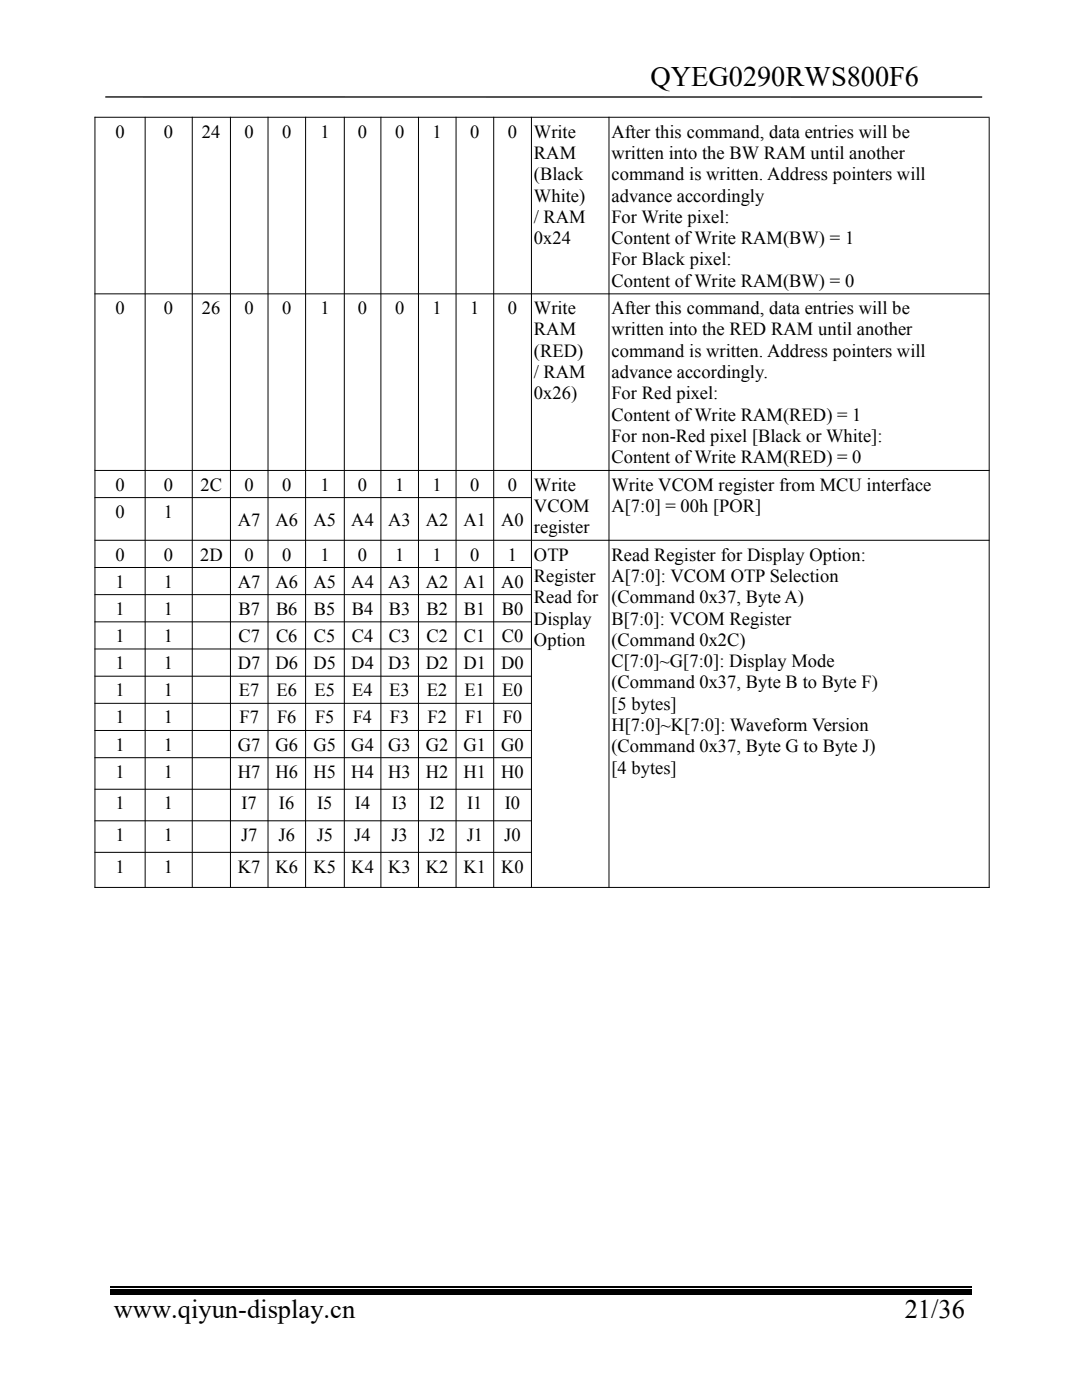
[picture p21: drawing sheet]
<svg xmlns="http://www.w3.org/2000/svg" width="216mm" height="279mm" viewBox="0 0 216 279" stroke-linecap="round" stroke-linejoin="round" font-family="sans-serif">
<defs><g id="words">
<text font-size="5.6" x="129.8" y="17.1">QYEG0290RWS800F6</text>
<g font-size="5.3">
<text x="22.7" y="263.1">www.qiyun-display.cn</text>
<text x="180.5" y="263.1">21/36</text>
</g>
<g font-size="3.7">
<text x="23" y="27.4">0</text>
<text x="32.7" y="27.4">0</text>
<text x="40.3" y="27.4">24</text>
<text x="48.8" y="27.4">0</text>
<text x="56.3" y="27.4">0</text>
<text x="63.9" y="27.4">1</text>
<text x="71.4" y="27.4">0</text>
<text x="78.8" y="27.4">0</text>
<text x="86.3" y="27.4">1</text>
<text x="93.8" y="27.4">0</text>
<text x="101.3" y="27.4">0</text>
<text x="106.6" y="27.4">Write</text>
<text x="122" y="27.4">After this command, data entries will be</text>
<text x="106.6" y="31.7">RAM</text>
<text x="106.6" y="36">(Black</text>
<text x="122" y="31.7">written into the BW RAM until another</text>
<text x="122" y="36">command is written. Address pointers will</text>
<text x="106.6" y="40.2">White)</text>
<text x="122" y="40.2">advance accordingly</text>
<text x="106.6" y="44.5">/ RAM</text>
<text x="122" y="44.5">For Write pixel:</text>
<text x="106.6" y="48.7">0x24</text>
<text x="122" y="48.7">Content ofWrite RAM(BW) = 1</text>
<text x="122" y="53">For Black pixel:</text>
<text x="122" y="57.3">Content ofWrite RAM(BW) = 0</text>
<text x="23" y="62.7">0</text>
<text x="32.7" y="62.7">0</text>
<text x="40.3" y="62.7">26</text>
<text x="48.8" y="62.7">0</text>
<text x="56.3" y="62.7">0</text>
<text x="63.9" y="62.7">1</text>
<text x="71.4" y="62.7">0</text>
<text x="78.8" y="62.7">0</text>
<text x="86.3" y="62.7">1</text>
<text x="93.8" y="62.7">1</text>
<text x="101.3" y="62.7">0</text>
<text x="106.6" y="62.7">Write</text>
<text x="122" y="62.7">After this command, data entries will be</text>
<text x="106.6" y="66.9">RAM</text>
<text x="106.6" y="71.2">(RED)</text>
<text x="122" y="66.9">written into the RED RAM until another</text>
<text x="122" y="71.2">command is written. Address pointers will</text>
<text x="106.6" y="75.5">/ RAM</text>
<text x="122" y="75.5">advance accordingly.</text>
<text x="106.6" y="79.7">0x26)</text>
<text x="122" y="79.7">For Red pixel:</text>
<text x="122" y="84">Content ofWrite RAM(RED) = 1</text>
<text x="122" y="88.2">For non-Red pixel [Black or White]:</text>
<text x="122" y="92.5">Content ofWrite RAM(RED) = 0</text>
<text x="23" y="97.9">0</text>
<text x="32.7" y="97.9">0</text>
<text x="40" y="97.9">2C</text>
<text x="48.8" y="97.9">0</text>
<text x="56.3" y="97.9">0</text>
<text x="63.9" y="97.9">1</text>
<text x="71.4" y="97.9">0</text>
<text x="78.8" y="97.9">1</text>
<text x="86.3" y="97.9">1</text>
<text x="93.8" y="97.9">0</text>
<text x="101.3" y="97.9">0</text>
<text x="106.6" y="97.9">Write</text>
<text x="122" y="97.9">Write VCOM register from MCU interface</text>
<text x="23" y="103.4">0</text>
<text x="32.7" y="103.4">1</text>
<text x="47.5" y="104.9">A7</text>
<text x="54.9" y="104.9">A6</text>
<text x="62.6" y="104.9">A5</text>
<text x="70.1" y="104.9">A4</text>
<text x="77.5" y="104.9">A3</text>
<text x="85" y="104.9">A2</text>
<text x="92.5" y="104.9">A1</text>
<text x="100" y="104.9">A0</text>
<text x="106.6" y="102.2">VCOM</text>
<text x="106.6" y="106.4">register</text>
<text x="122" y="102.2">A[7:0] = 00h [POR]</text>
<text x="23" y="111.9">0</text>
<text x="32.7" y="111.9">0</text>
<text x="39.9" y="111.9">2D</text>
<text x="48.8" y="111.9">0</text>
<text x="56.3" y="111.9">0</text>
<text x="63.9" y="111.9">1</text>
<text x="71.4" y="111.9">0</text>
<text x="78.8" y="111.9">1</text>
<text x="86.3" y="111.9">1</text>
<text x="93.8" y="111.9">0</text>
<text x="101.3" y="111.9">1</text>
<text x="106.6" y="111.9">OTP</text>
<text x="122" y="111.9">Read Register for Display Option:</text>
<text x="23" y="117.3">1</text>
<text x="32.7" y="117.3">1</text>
<text x="47.5" y="117.3">A7</text>
<text x="54.9" y="117.3">A6</text>
<text x="62.6" y="117.3">A5</text>
<text x="70.1" y="117.3">A4</text>
<text x="77.5" y="117.3">A3</text>
<text x="85" y="117.3">A2</text>
<text x="92.5" y="117.3">A1</text>
<text x="100" y="117.3">A0</text>
<text x="106.6" y="116.1">Register</text>
<text x="122" y="116.1">A[7:0]: VCOM OTP Selection</text>
<text x="23" y="122.7">1</text>
<text x="32.7" y="122.7">1</text>
<text x="47.6" y="122.7">B7</text>
<text x="55.1" y="122.7">B6</text>
<text x="62.7" y="122.7">B5</text>
<text x="70.2" y="122.7">B4</text>
<text x="77.6" y="122.7">B3</text>
<text x="85.1" y="122.7">B2</text>
<text x="92.6" y="122.7">B1</text>
<text x="100.1" y="122.7">B0</text>
<text x="106.6" y="120.4">Read for</text>
<text x="106.6" y="124.6">Display</text>
<text x="122" y="120.4">(Command 0x37, Byte A)</text>
<text x="122" y="124.6">B[7:0]: VCOM Register</text>
<text x="23" y="128.1">1</text>
<text x="32.7" y="128.1">1</text>
<text x="47.6" y="128.1">C7</text>
<text x="55.1" y="128.1">C6</text>
<text x="62.7" y="128.1">C5</text>
<text x="70.2" y="128.1">C4</text>
<text x="77.6" y="128.1">C3</text>
<text x="85.1" y="128.1">C2</text>
<text x="92.6" y="128.1">C1</text>
<text x="100.1" y="128.1">C0</text>
<text x="106.6" y="128.9">Option</text>
<text x="122" y="128.9">(Command 0x2C)</text>
<text x="23" y="133.6">1</text>
<text x="32.7" y="133.6">1</text>
<text x="47.5" y="133.6">D7</text>
<text x="54.9" y="133.6">D6</text>
<text x="62.6" y="133.6">D5</text>
<text x="70.1" y="133.6">D4</text>
<text x="77.5" y="133.6">D3</text>
<text x="85" y="133.6">D2</text>
<text x="92.5" y="133.6">D1</text>
<text x="100" y="133.6">D0</text>
<text x="122" y="133.2">C[7:0]~G[7:0]: Display Mode</text>
<text x="122" y="137.4">(Command 0x37, Byte B to Byte F)</text>
<text x="23" y="139">1</text>
<text x="32.7" y="139">1</text>
<text x="47.7" y="139">E7</text>
<text x="55.2" y="139">E6</text>
<text x="62.8" y="139">E5</text>
<text x="70.3" y="139">E4</text>
<text x="77.7" y="139">E3</text>
<text x="85.2" y="139">E2</text>
<text x="92.7" y="139">E1</text>
<text x="100.2" y="139">E0</text>
<text x="122" y="141.7">[5 bytes]</text>
<text x="23" y="144.4">1</text>
<text x="23" y="149.8">1</text>
<text x="32.7" y="144.4">1</text>
<text x="32.7" y="149.8">1</text>
<text x="47.5" y="149.8">G7</text>
<text x="47.8" y="144.4">F7</text>
<text x="54.9" y="149.8">G6</text>
<text x="55.3" y="144.4">F6</text>
<text x="62.6" y="149.8">G5</text>
<text x="62.9" y="144.4">F5</text>
<text x="70.1" y="149.8">G4</text>
<text x="70.4" y="144.4">F4</text>
<text x="77.5" y="149.8">G3</text>
<text x="77.8" y="144.4">F3</text>
<text x="85" y="149.8">G2</text>
<text x="85.3" y="144.4">F2</text>
<text x="92.5" y="149.8">G1</text>
<text x="92.8" y="144.4">F1</text>
<text x="100" y="149.8">G0</text>
<text x="100.3" y="144.4">F0</text>
<text x="122" y="145.9">H[7:0]~K[7:0]: Waveform Version</text>
<text x="23" y="155.3">1</text>
<text x="32.7" y="155.3">1</text>
<text x="47.5" y="155.3">H7</text>
<text x="54.9" y="155.3">H6</text>
<text x="62.6" y="155.3">H5</text>
<text x="70.1" y="155.3">H4</text>
<text x="77.5" y="155.3">H3</text>
<text x="85" y="155.3">H2</text>
<text x="92.5" y="155.3">H1</text>
<text x="100" y="155.3">H0</text>
<text x="122" y="150.2">(Command 0x37, Byte G to Byte J)</text>
<text x="122" y="154.4">[4 bytes]</text>
<text x="23" y="161.5">1</text>
<text x="32.7" y="161.5">1</text>
<text x="48.2" y="161.5">I7</text>
<text x="55.7" y="161.5">I6</text>
<text x="63.3" y="161.5">I5</text>
<text x="70.8" y="161.5">I4</text>
<text x="78.2" y="161.5">I3</text>
<text x="85.7" y="161.5">I2</text>
<text x="93.2" y="161.5">I1</text>
<text x="100.8" y="161.5">I0</text>
<text x="23" y="167.8">1</text>
<text x="32.7" y="167.8">1</text>
<text x="48.1" y="167.8">J7</text>
<text x="55.6" y="167.8">J6</text>
<text x="63.2" y="167.8">J5</text>
<text x="70.7" y="167.8">J4</text>
<text x="78.1" y="167.8">J3</text>
<text x="85.6" y="167.8">J2</text>
<text x="93.1" y="167.8">J1</text>
<text x="100.6" y="167.8">J0</text>
<text x="23" y="174.1">1</text>
<text x="32.7" y="174.1">1</text>
<text x="47.5" y="174.1">K7</text>
<text x="54.9" y="174.1">K6</text>
<text x="62.6" y="174.1">K5</text>
<text x="70.1" y="174.1">K4</text>
<text x="77.5" y="174.1">K3</text>
<text x="85" y="174.1">K2</text>
<text x="92.5" y="174.1">K1</text>
<text x="100" y="174.1">K0</text>
</g>
</g></defs>
<path d="M22 256.9h171.9" fill="none" stroke="#000" stroke-width=".25"/>
<path d="M22 257.3h171.9v1h-171.9z" fill-rule="evenodd" fill="#000"/>
<path d="M21 19.4h175" fill="none" stroke="#000" stroke-width=".28"/>
<g fill="none" stroke="#000" stroke-width=".2">
<path d="M18.9 23.4h178.6M18.9 23.3v153.9M29 23.3v153.7M38.4 23.3v153.7M46 23.3v153.7M53.5 23.3v153.7M61 23.3v153.7M68.7 23.3v153.7M76 23.3v153.7M83.5 23.3v153.7M91 23.3v153.7M98.5 23.3v153.7"/>
<path d="M106 23.3v153.7M121.5 23.3v153.7M197.4 23.5v153.7M18.9 58.6h178.6M18.9 93.9h178.6M18.9 99.3h87.2M18.9 107.8h178.6M18.9 113.3h87.2M18.9 118.7h87.2M18.9 124.1h87.2M18.9 129.5h87.2M18.9 135h87.2"/>
<path d="M18.9 140.4h87.2M18.9 145.8h87.2M18.9 151.2h87.2M18.9 157.5h87.2M18.9 163.8h87.2M18.9 170.1h87.2M18.9 177.1h178.6"/>
</g>
<use href="#words"/>
</svg>
